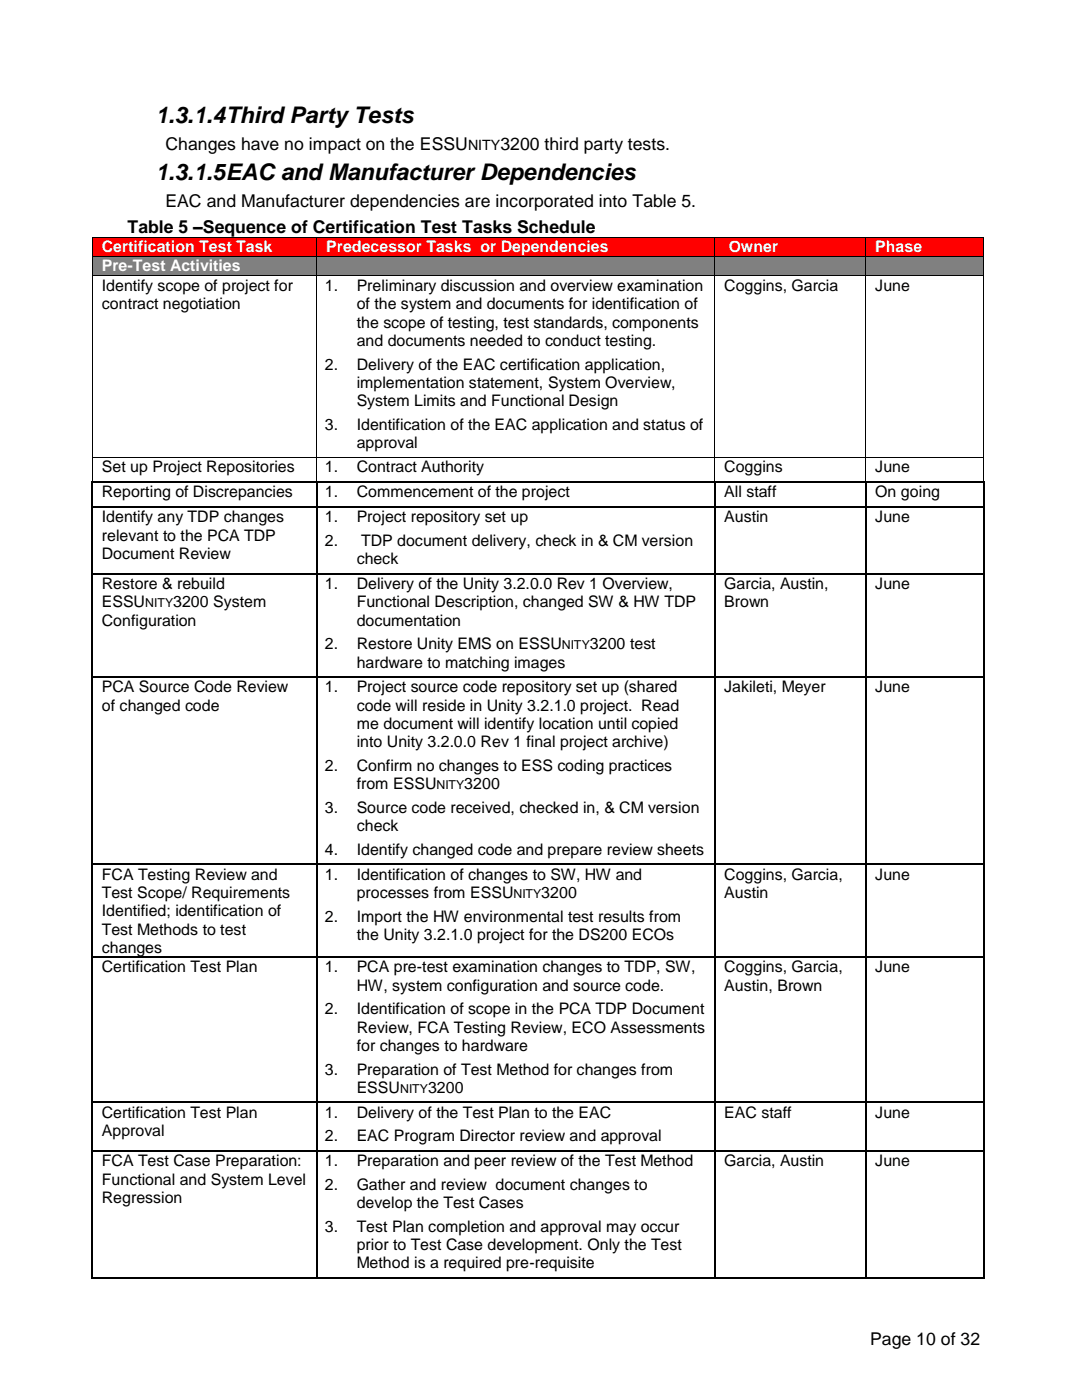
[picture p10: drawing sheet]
<svg xmlns="http://www.w3.org/2000/svg" width="216mm" height="279mm" viewBox="0 0 216 279" stroke-linecap="round" stroke-linejoin="round" font-family="sans-serif">
<defs><g id="words">
<g font-size="4.6">
<text x="31" y="24.6">1.3.1.4Third Party Tests</text>
<text x="31" y="36">1.3.1.5EAC and Manufacturer Dependencies</text>
</g>
<g font-size="3.5">
<text x="33" y="29.9">Changes have no impact on the ESSU</text>
<text x="99.9" y="29.9">3200 third party tests.</text>
<text x="33" y="41.4">EAC and Manufacturer dependencies are incorporated into Table 5.</text>
<text x="25.4" y="46.4">Table 5 –Sequence of Certification Test Tasks Schedule</text>
<text x="173.6" y="268.5">Page 10 of 32</text>
</g>
<g font-size="3.2" fill="#fff">
<text x="20.3" y="50.3">Certification Test Task</text>
<text x="65.1" y="50.3">Predecessor Tasks or Dependencies</text>
<text x="145.4" y="50.3">Owner</text>
<text x="174.7" y="50.3">Phase</text>
<text x="20.3" y="54.2">Pre-Test Activities</text>
</g>
<g font-size="3.2">
<text x="20.3" y="58.1">Identify scope of project for</text>
<text x="64.8" y="58.1">1.</text>
<text x="71.2" y="58.1">Preliminary discussion and overview examination</text>
<text x="144.5" y="58.1">Coggins, Garcia</text>
<text x="174.7" y="58.1">June</text>
<text x="20.3" y="61.7">contract negotiation</text>
<text x="71.2" y="61.7">of the system and documents for identification of</text>
<text x="71.2" y="65.4">the scope of testing, test standards, components</text>
<text x="71.2" y="69">and documents needed to conduct testing.</text>
<text x="64.8" y="73.8">2.</text>
<text x="71.2" y="73.8">Delivery of the EAC certification application,</text>
<text x="71.2" y="77.4">implementation statement, System Overview,</text>
<text x="71.2" y="81">System Limits and Functional Design</text>
<text x="64.8" y="85.7">3.</text>
<text x="71.2" y="85.7">Identification of the EAC application and status of</text>
<text x="71.2" y="89.4">approval</text>
<text x="20.3" y="94.3">Set up Project Repositories</text>
<text x="64.8" y="94.3">1.</text>
<text x="71.2" y="94.3">Contract Authority</text>
<text x="144.5" y="94.3">Coggins</text>
<text x="174.7" y="94.3">June</text>
<text x="20.3" y="99.2">Reporting of Discrepancies</text>
<text x="64.8" y="99.2">1.</text>
<text x="71.2" y="99.2">Commencement of the project</text>
<text x="144.5" y="99.2">All staff</text>
<text x="174.7" y="99.2">On going</text>
<text x="20.3" y="104.2">Identify any TDP changes</text>
<text x="20.3" y="107.9">relevant to the PCA TDP</text>
<text x="64.8" y="104.2">1.</text>
<text x="71.2" y="104.2">Project repository set up</text>
<text x="144.5" y="104.2">Austin</text>
<text x="174.7" y="104.2">June</text>
<text x="20.3" y="111.5">Document Review</text>
<text x="64.8" y="108.9">2.</text>
<text x="71.2" y="112.6">check</text>
<text x="72.1" y="108.9">TDP document delivery, check in &amp; CM version</text>
<text x="20.3" y="117.6">Restore &amp; rebuild</text>
<text x="64.8" y="117.6">1.</text>
<text x="71.2" y="117.6">Delivery of the Unity 3.2.0.0 Rev 1 Overview,</text>
<text x="144.5" y="117.6">Garcia, Austin,</text>
<text x="174.7" y="117.6">June</text>
<text x="20.3" y="121.2">ESSU</text>
<text x="20.3" y="124.9">Configuration</text>
<text x="34.6" y="121.2">3200 System</text>
<text x="71.2" y="121.2">Functional Description, changed SW &amp; HW TDP</text>
<text x="71.2" y="124.9">documentation</text>
<text x="144.5" y="121.2">Brown</text>
<text x="64.8" y="129.6">2.</text>
<text x="71.2" y="129.6">Restore Unity EMS on ESSU</text>
<text x="117.7" y="129.6">3200 test</text>
<text x="71.2" y="133.2">hardware to matching images</text>
<text x="20.3" y="138.2">PCA Source Code Review</text>
<text x="20.3" y="141.9">of changed code</text>
<text x="64.8" y="138.2">1.</text>
<text x="71.2" y="138.2">Project source code repository set up (shared</text>
<text x="71.2" y="141.9">code will reside in Unity 3.2.1.0 project. Read</text>
<text x="144.5" y="138.2">Jakileti, Meyer</text>
<text x="174.7" y="138.2">June</text>
<text x="71.2" y="145.5">me document will identify location until copied</text>
<text x="71.2" y="149.2">into Unity 3.2.0.0 Rev 1 final project archive)</text>
<text x="64.8" y="153.9">2.</text>
<text x="71.2" y="153.9">Confirm no changes to ESS coding practices</text>
<text x="71.2" y="157.5">from ESSU</text>
<text x="92.6" y="157.5">3200</text>
<text x="64.8" y="162.2">3.</text>
<text x="71.2" y="162.2">Source code received, checked in, &amp; CM version</text>
<text x="71.2" y="165.9">check</text>
<text x="64.8" y="170.6">4.</text>
<text x="71.2" y="170.6">Identify changed code and prepare review sheets</text>
<text x="20.3" y="175.6">FCA Testing Review and</text>
<text x="20.3" y="179.2">Test Scope/ Requirements</text>
<text x="64.8" y="175.6">1.</text>
<text x="71.2" y="175.6">Identification of changes to SW, HW and</text>
<text x="71.2" y="179.2">processes from ESSU</text>
<text x="108" y="179.2">3200</text>
<text x="144.5" y="175.6">Coggins, Garcia,</text>
<text x="144.5" y="179.2">Austin</text>
<text x="174.7" y="175.6">June</text>
<text x="20.3" y="182.9">Identified; identification of</text>
<text x="64.8" y="183.9">2.</text>
<text x="71.2" y="183.9">Import the HW environmental test results from</text>
<text x="20.3" y="186.5">Test Methods to test</text>
<text x="20.3" y="190.2">changes</text>
<text x="71.2" y="187.6">the Unity 3.2.1.0 project for the DS200 ECOs</text>
<text x="20.3" y="194.1">Certification Test Plan</text>
<text x="64.8" y="194.1">1.</text>
<text x="71.2" y="194.1">PCA pre-test examination changes to TDP, SW,</text>
<text x="71.2" y="197.8">HW, system configuration and source code.</text>
<text x="144.5" y="194.1">Coggins, Garcia,</text>
<text x="144.5" y="197.8">Austin, Brown</text>
<text x="174.7" y="194.1">June</text>
<text x="64.8" y="202.5">2.</text>
<text x="71.2" y="202.5">Identification of scope in the PCA TDP Document</text>
<text x="71.2" y="206.1">Review, FCA Testing Review, ECO Assessments</text>
<text x="71.2" y="209.7">for changes to hardware</text>
<text x="64.8" y="214.5">3.</text>
<text x="71.2" y="214.5">Preparation of Test Method for changes from</text>
<text x="71.2" y="218.1">ESSU</text>
<text x="85.4" y="218.1">3200</text>
<text x="20.3" y="223.1">Certification Test Plan</text>
<text x="20.3" y="226.7">Approval</text>
<text x="64.8" y="223.1">1.</text>
<text x="64.8" y="227.8">2.</text>
<text x="71.2" y="223.1">Delivery of the Test Plan to the EAC</text>
<text x="71.2" y="227.8">EAC Program Director review and approval</text>
<text x="144.5" y="223.1">EAC staff</text>
<text x="174.7" y="223.1">June</text>
<text x="20.3" y="232.8">FCA Test Case Preparation:</text>
<text x="64.8" y="232.8">1.</text>
<text x="71.2" y="232.8">Preparation and peer review of the Test Method</text>
<text x="144.5" y="232.8">Garcia, Austin</text>
<text x="174.7" y="232.8">June</text>
<text x="20.3" y="236.4">Functional and System Level</text>
<text x="64.8" y="237.5">2.</text>
<text x="71.2" y="237.5">Gather and review document changes to</text>
<text x="20.3" y="240.1">Regression</text>
<text x="64.8" y="245.9">3.</text>
<text x="71.2" y="241.1">develop the Test Cases</text>
<text x="71.2" y="245.9">Test Plan completion and approval may occur</text>
<text x="71.2" y="249.5">prior to Test Case development. Only the Test</text>
<text x="71.2" y="253.1">Method is a required pre-requisite</text>
</g>
<text font-size="2.8" x="93.4" y="29.9">NITY</text>
<g font-size="2.5">
<text x="29" y="121.2">NITY</text>
<text x="112.1" y="129.6">NITY</text>
<text x="87.1" y="157.5">NITY</text>
<text x="102.5" y="179.2">NITY</text>
<text x="79.8" y="218.1">NITY</text>
</g>
</g></defs>
<g fill="#f00">
<path d="M18.5 47.5h1.8v3.6h-1.8z" fill-rule="evenodd"/>
<path d="M61.3 47.5h1.8v3.6h-1.8z" fill-rule="evenodd"/>
<path d="M20.3 47.5h41v3.6h-41z" fill-rule="evenodd"/>
<path d="M63.3 47.5h1.8v3.6h-1.8z" fill-rule="evenodd"/>
<path d="M140.7 47.5h1.8v3.6h-1.8z" fill-rule="evenodd"/>
<path d="M65.1 47.5h75.6v3.6h-75.6z" fill-rule="evenodd"/>
<path d="M142.7 47.5h1.8v3.6h-1.8z" fill-rule="evenodd"/>
<path d="M170.9 47.5h1.8v3.6h-1.8z" fill-rule="evenodd"/>
<path d="M144.5 47.5h26.3v3.6h-26.3z" fill-rule="evenodd"/>
<path d="M172.8 47.5h1.9v3.6h-1.9z" fill-rule="evenodd"/>
<path d="M194.3 47.5h1.9v3.6h-1.9z" fill-rule="evenodd"/>
<path d="M174.7 47.5h19.6v3.6h-19.6z" fill-rule="evenodd"/>
</g>
<g fill="#000">
<path d="M18.3 47.3h.2v.2h-.2z" fill-rule="evenodd"/>
<path d="M18.3 47.3h.2v.2h-.2z" fill-rule="evenodd"/>
<path d="M63.1 47.3h.2v.2h-.2z" fill-rule="evenodd"/>
<path d="M142.5 47.3h.2v.2h-.2z" fill-rule="evenodd"/>
<path d="M172.7 47.3h.1v.2h-.1z" fill-rule="evenodd"/>
<path d="M196.2 47.3h.1v.2h-.1z" fill-rule="evenodd"/>
<path d="M196.2 47.3h.1v.2h-.1z" fill-rule="evenodd"/>
</g>
<path d="M18.4 47.5v3.6M18.5 47.4h44.6M63.2 47.5v3.6M63.3 47.4h79.2M142.6 47.5v3.6M142.7 47.4h30M172.8 47.5v3.6M172.8 47.4h23.4M196.3 47.5v3.6" fill="none" stroke="#000" stroke-width=".2"/>
<g fill="#808080">
<path d="M18.5 51.3h1.8v3.6h-1.8z" fill-rule="evenodd"/>
<path d="M61.3 51.3h1.8v3.6h-1.8z" fill-rule="evenodd"/>
<path d="M20.3 51.3h41v3.6h-41z" fill-rule="evenodd"/>
<path d="M63.3 51.3h1.8v3.6h-1.8z" fill-rule="evenodd"/>
<path d="M140.7 51.3h1.8v3.6h-1.8z" fill-rule="evenodd"/>
<path d="M65.1 51.3h75.6v3.6h-75.6z" fill-rule="evenodd"/>
<path d="M142.7 51.3h1.8v3.6h-1.8z" fill-rule="evenodd"/>
<path d="M170.9 51.3h1.8v3.6h-1.8z" fill-rule="evenodd"/>
<path d="M144.5 51.3h26.3v3.6h-26.3z" fill-rule="evenodd"/>
<path d="M172.8 51.3h1.9v3.6h-1.9z" fill-rule="evenodd"/>
<path d="M194.3 51.3h1.9v3.6h-1.9z" fill-rule="evenodd"/>
<path d="M174.7 51.3h19.6v3.6h-19.6z" fill-rule="evenodd"/>
</g>
<g fill="#000">
<path d="M18.3 51.1h.2v.2h-.2z" fill-rule="evenodd"/>
<path d="M18.3 54.9h.2v.2h-.2z" fill-rule="evenodd"/>
<path d="M63.1 51.1h.2v.2h-.2z" fill-rule="evenodd"/>
<path d="M63.1 54.9h.2v.2h-.2z" fill-rule="evenodd"/>
<path d="M142.5 51.1h.2v.2h-.2z" fill-rule="evenodd"/>
<path d="M142.5 54.9h.2v.2h-.2z" fill-rule="evenodd"/>
<path d="M172.7 51.1h.1v.2h-.1z" fill-rule="evenodd"/>
<path d="M172.7 54.9h.1v.2h-.1z" fill-rule="evenodd"/>
<path d="M196.2 51.1h.1v.2h-.1z" fill-rule="evenodd"/>
<path d="M196.2 54.9h.1v.2h-.1z" fill-rule="evenodd"/>
<path d="M18.3 96h.2v.3h-.2z" fill-rule="evenodd"/>
<path d="M18.3 96h.2v.3h-.2z" fill-rule="evenodd"/>
<path d="M18.3 91.2h.2v.1h-.2z" fill-rule="evenodd"/>
<path d="M18.5 96h.3v.3h-.3z" fill-rule="evenodd"/>
<path d="M63.1 96h.2v.3h-.2z" fill-rule="evenodd"/>
<path d="M63.1 91.2h.2v.1h-.2z" fill-rule="evenodd"/>
<path d="M63.3 96h.3v.3h-.3z" fill-rule="evenodd"/>
<path d="M142.5 96h.2v.3h-.2z" fill-rule="evenodd"/>
<path d="M142.5 91.2h.2v.1h-.2z" fill-rule="evenodd"/>
<path d="M142.7 96h.3v.3h-.3z" fill-rule="evenodd"/>
<path d="M172.6 96h.3v.3h-.3z" fill-rule="evenodd"/>
<path d="M172.7 91.2h.1v.1h-.1z" fill-rule="evenodd"/>
<path d="M172.9 96h.2v.3h-.2z" fill-rule="evenodd"/>
<path d="M196.1 96h.3v.3h-.3z" fill-rule="evenodd"/>
<path d="M196.1 96h.3v.3h-.3z" fill-rule="evenodd"/>
<path d="M196.2 91.2h.1v.1h-.1z" fill-rule="evenodd"/>
<path d="M18.3 101h.2v.3h-.2z" fill-rule="evenodd"/>
<path d="M18.3 114.4h.2v.2h-.2z" fill-rule="evenodd"/>
<path d="M63.1 101h.2v.3h-.2z" fill-rule="evenodd"/>
<path d="M63.1 114.4h.2v.2h-.2z" fill-rule="evenodd"/>
<path d="M142.5 101h.2v.3h-.2z" fill-rule="evenodd"/>
<path d="M142.5 114.4h.2v.2h-.2z" fill-rule="evenodd"/>
<path d="M172.6 101h.3v.3h-.3z" fill-rule="evenodd"/>
<path d="M172.6 114.4h.3v.2h-.3z" fill-rule="evenodd"/>
<path d="M196.1 101h.3v.3h-.3z" fill-rule="evenodd"/>
<path d="M196.1 114.4h.3v.2h-.3z" fill-rule="evenodd"/>
<path d="M18.3 135h.2v.2h-.2z" fill-rule="evenodd"/>
<path d="M63.1 135h.2v.2h-.2z" fill-rule="evenodd"/>
<path d="M142.5 135h.2v.2h-.2z" fill-rule="evenodd"/>
<path d="M172.6 135h.3v.2h-.3z" fill-rule="evenodd"/>
<path d="M196.1 135h.3v.2h-.3z" fill-rule="evenodd"/>
<path d="M18.3 172.4h.2v.2h-.2z" fill-rule="evenodd"/>
<path d="M63.1 172.4h.2v.2h-.2z" fill-rule="evenodd"/>
<path d="M142.5 172.4h.2v.2h-.2z" fill-rule="evenodd"/>
<path d="M172.6 172.4h.3v.2h-.3z" fill-rule="evenodd"/>
<path d="M196.1 172.4h.3v.2h-.3z" fill-rule="evenodd"/>
<path d="M18.3 190.9h.2v.2h-.2z" fill-rule="evenodd"/>
<path d="M63.1 190.9h.2v.2h-.2z" fill-rule="evenodd"/>
<path d="M142.5 190.9h.2v.2h-.2z" fill-rule="evenodd"/>
<path d="M172.6 190.9h.3v.2h-.3z" fill-rule="evenodd"/>
<path d="M196.1 190.9h.3v.2h-.3z" fill-rule="evenodd"/>
<path d="M18.3 219.9h.2v.2h-.2z" fill-rule="evenodd"/>
<path d="M18.3 229.6h.2v.2h-.2z" fill-rule="evenodd"/>
<path d="M63.1 219.9h.2v.2h-.2z" fill-rule="evenodd"/>
<path d="M63.1 229.6h.2v.2h-.2z" fill-rule="evenodd"/>
<path d="M142.5 219.9h.2v.2h-.2z" fill-rule="evenodd"/>
<path d="M142.5 229.6h.2v.2h-.2z" fill-rule="evenodd"/>
<path d="M172.6 219.9h.3v.2h-.3z" fill-rule="evenodd"/>
<path d="M172.6 229.6h.3v.2h-.3z" fill-rule="evenodd"/>
<path d="M196.1 219.9h.3v.2h-.3z" fill-rule="evenodd"/>
<path d="M196.1 229.6h.3v.2h-.3z" fill-rule="evenodd"/>
<path d="M18.3 254.9h.2v.3h-.2z" fill-rule="evenodd"/>
<path d="M18.3 254.9h.2v.3h-.2z" fill-rule="evenodd"/>
<path d="M63.1 254.9h.2v.3h-.2z" fill-rule="evenodd"/>
<path d="M142.5 254.9h.2v.3h-.2z" fill-rule="evenodd"/>
<path d="M172.6 254.9h.3v.3h-.3z" fill-rule="evenodd"/>
<path d="M196.1 254.9h.3v.3h-.3z" fill-rule="evenodd"/>
<path d="M196.1 254.9h.3v.3h-.3z" fill-rule="evenodd"/>
</g>
<g fill="none" stroke="#000" stroke-width=".2">
<path d="M18.4 51.3v3.6M18.4 55.1v36.1M18.5 51.2h44.6M18.5 55h44.6M63.2 51.3v3.6M63.2 55.1v36.1M63.3 51.2h79.2M63.3 55h79.2M142.6 51.3v3.6M142.6 55.1v36.1M142.7 51.2h30M142.7 55h30"/>
<path d="M172.8 51.3v3.6M172.8 55.1v36.1M172.8 51.2h23.4M172.8 55h23.4M196.3 51.3v3.6M196.3 55.1v36.1M18.4 91.3v4.7M18.5 91.2h44.6M63.2 91.3v4.7M63.3 91.2h79.2M142.6 91.3v4.7M142.7 91.2h30"/>
<path d="M172.8 91.3v4.7M172.8 91.2h23.4M196.3 91.3v4.7"/>
</g>
<g fill="none" stroke="#000" stroke-width=".25">
<path d="M18.4 96.3v4.7M18.8 96.2h44.3M63.2 96.3v4.7M63.6 96.2h78.9M142.6 96.3v4.7M143 96.2h29.6M172.8 96.3v4.7M173.1 96.2h23M196.3 96.3v4.7M18.4 101.3v13.1M18.4 114.6v20.4M18.5 101.2h44.6"/>
<path d="M18.5 114.5h44.6M63.2 101.3v13.1M63.2 114.6v20.4M63.3 101.2h79.2M63.3 114.5h79.2M142.6 101.3v13.1M142.6 114.6v20.4M142.7 101.2h29.9M142.7 114.5h29.9M172.8 101.3v13.1M172.8 114.6v20.4M172.9 101.2h23.2"/>
<path d="M172.9 114.5h23.2M196.3 101.3v13.1M196.3 114.6v20.4M18.4 135.2v37.2M18.5 135.1h44.6M63.2 135.2v37.2M63.3 135.1h79.2M142.6 135.2v37.2M142.7 135.1h29.9M172.8 135.2v37.2M172.9 135.1h23.2M196.3 135.2v37.2"/>
<path d="M18.4 172.6v18.3M18.5 172.5h44.6M63.2 172.6v18.3M63.3 172.5h79.2M142.6 172.6v18.3M142.7 172.5h29.9M172.8 172.6v18.3M172.9 172.5h23.2M196.3 172.6v18.3M18.4 191.1v28.8M18.5 191h44.6M63.2 191.1v28.8"/>
<path d="M63.3 191h79.2M142.6 191.1v28.8M142.7 191h29.9M172.8 191.1v28.8M172.9 191h23.2M196.3 191.1v28.8M18.5 220h44.6M63.3 220h79.2M142.7 220h29.9M172.9 220h23.2M18.4 220.1v9.5M18.4 229.8v25.1"/>
<path d="M18.5 229.7h44.6M63.2 220.1v9.5M63.2 229.8v25.1M63.3 229.7h79.2M142.6 220.1v9.5M142.6 229.8v25.1M142.7 229.7h29.9M172.8 220.1v9.5M172.8 229.8v25.1M172.9 229.7h23.2M196.3 220.1v9.5M196.3 229.8v25.1"/>
<path d="M18.5 255h44.6M63.3 255h79.2M142.7 255h29.9M172.9 255h23.2"/>
</g>
<use href="#words"/>
</svg>
